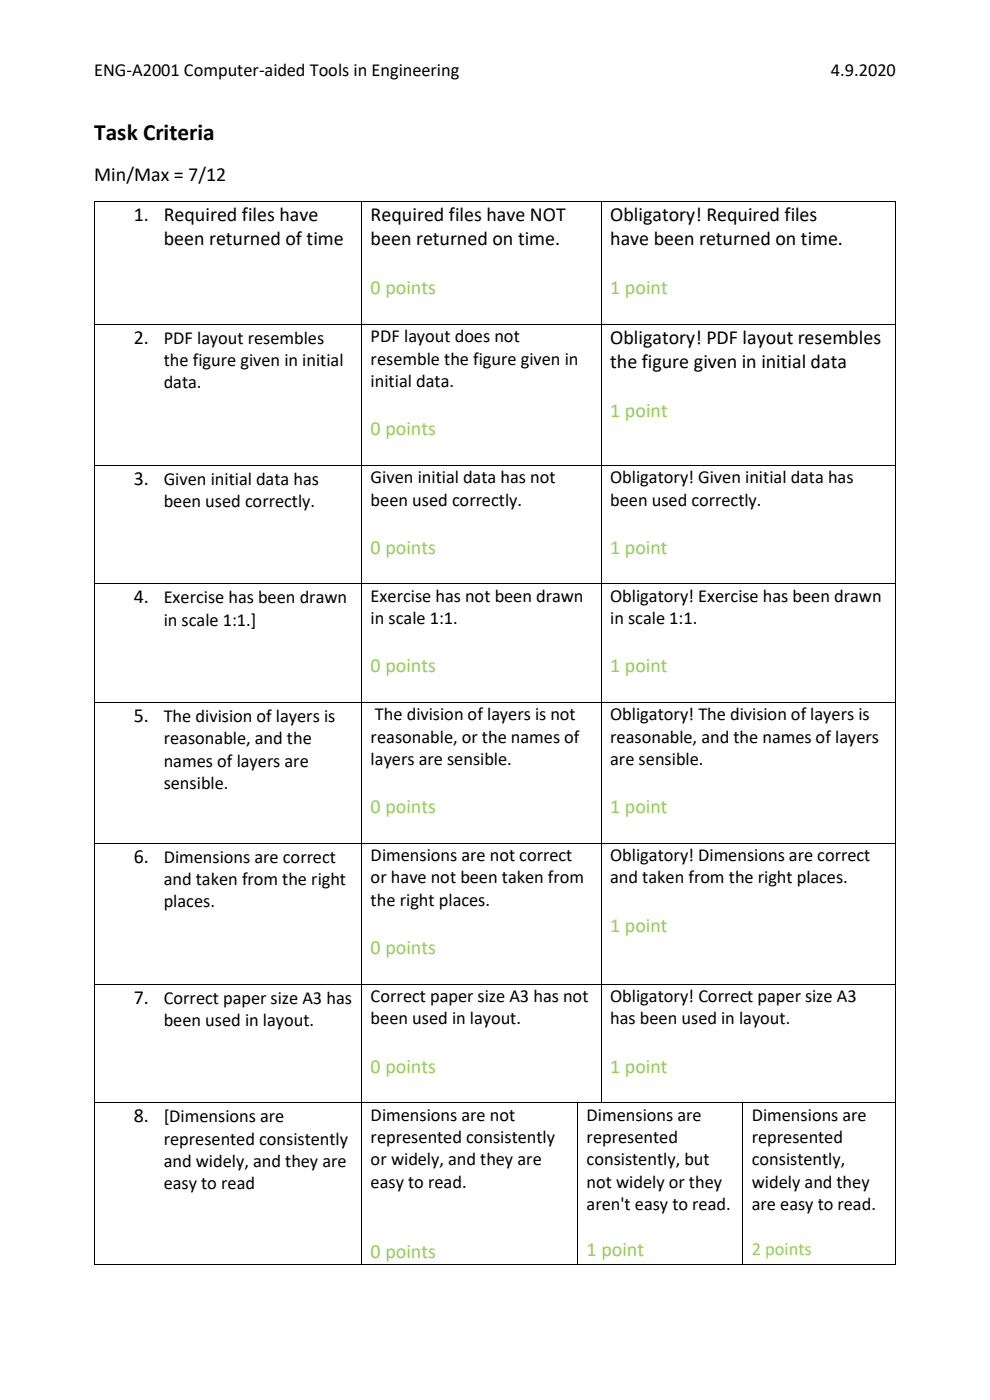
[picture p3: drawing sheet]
<svg xmlns="http://www.w3.org/2000/svg" width="210mm" height="297mm" viewBox="0 0 210 297" stroke-linecap="round" stroke-linejoin="round" font-family="sans-serif">
<defs><g id="words">
<text font-size="5" x="20" y="29.7">Task Criteria</text>
<g font-size="4.2">
<text x="20" y="38.4">Min/Max = 7/12</text>
<text x="28.4" y="46.9">1.</text>
<text x="34.7" y="46.9">Required files have</text>
<text x="78.6" y="46.9">Required files have NOT</text>
<text x="129.4" y="46.9">Obligatory! Required files</text>
<text x="34.7" y="52.1">been returned of time</text>
<text x="78.6" y="52.1">been returned on time.</text>
<text x="129.4" y="52.1">have been returned on time.</text>
<text x="28.4" y="72.9">2.</text>
<text x="129.4" y="72.9">Obligatory! PDF layout resembles</text>
<text x="129.4" y="78.1">the figure given in initial data</text>
<text x="28.4" y="102.8">3.</text>
<text x="28.4" y="128">4.</text>
<text x="28.4" y="153.1">5.</text>
<text x="28.4" y="183">6.</text>
<text x="28.4" y="212.9">7.</text>
<text x="28.4" y="238.1">8.</text>
</g>
<g font-size="4.2" fill="#92d050">
<text x="78.6" y="62.4">0 points</text>
<text x="129.4" y="62.4">1 point</text>
<text x="129.4" y="88.4">1 point</text>
<text x="78.6" y="92.3">0 points</text>
<text x="78.6" y="117.5">0 points</text>
<text x="129.4" y="117.5">1 point</text>
<text x="78.6" y="142.6">0 points</text>
<text x="129.4" y="142.6">1 point</text>
<text x="78.6" y="172.5">0 points</text>
<text x="129.4" y="172.5">1 point</text>
<text x="129.4" y="197.7">1 point</text>
<text x="78.6" y="202.4">0 points</text>
<text x="78.6" y="227.6">0 points</text>
<text x="129.4" y="227.6">1 point</text>
<text x="78.6" y="266.9">0 points</text>
<text x="124.4" y="266.5">1 point</text>
</g>
<g font-size="3.9">
<text x="20" y="16.2">ENG-A2001 Computer-aided Tools in Engineering</text>
<text x="176.3" y="16.2">4.9.2020</text>
<text x="34.7" y="72.9">PDF layout resembles</text>
<text x="34.7" y="77.7">the figure given in initial</text>
<text x="78.6" y="72.6">PDF layout does not</text>
<text x="78.6" y="77.4">resemble the figure given in</text>
<text x="34.7" y="82.4">data.</text>
<text x="78.6" y="82.1">initial data.</text>
<text x="34.7" y="102.8">Given initial data has</text>
<text x="34.7" y="107.6">been used correctly.</text>
<text x="78.6" y="102.5">Given initial data has not</text>
<text x="78.6" y="107.2">been used correctly.</text>
<text x="129.4" y="102.5">Obligatory! Given initial data has</text>
<text x="129.4" y="107.2">been used correctly.</text>
<text x="34.7" y="128">Exercise has been drawn</text>
<text x="78.6" y="127.7">Exercise has not been drawn</text>
<text x="129.4" y="127.7">Obligatory! Exercise has been drawn</text>
<text x="34.7" y="132.7">in scale 1:1.]</text>
<text x="78.6" y="132.4">in scale 1:1.</text>
<text x="129.4" y="132.4">in scale 1:1.</text>
<text x="34.7" y="153.1">The division of layers is</text>
<text x="79.5" y="152.8">The division of layers is not</text>
<text x="129.4" y="152.8">Obligatory! The division of layers is</text>
<text x="34.7" y="157.9">reasonable, and the</text>
<text x="78.6" y="157.5">reasonable, or the names of</text>
<text x="129.4" y="157.5">reasonable, and the names of layers</text>
<text x="34.7" y="162.6">names of layers are</text>
<text x="34.7" y="167.4">sensible.</text>
<text x="78.6" y="162.3">layers are sensible.</text>
<text x="129.4" y="162.3">are sensible.</text>
<text x="34.7" y="183">Dimensions are correct</text>
<text x="78.6" y="182.7">Dimensions are not correct</text>
<text x="129.4" y="182.7">Obligatory! Dimensions are correct</text>
<text x="34.7" y="187.8">and taken from the right</text>
<text x="78.6" y="187.4">or have not been taken from</text>
<text x="129.4" y="187.4">and taken from the right places.</text>
<text x="34.7" y="192.5">places.</text>
<text x="78.6" y="192.2">the right places.</text>
<text x="34.7" y="212.9">Correct paper size A3 has</text>
<text x="78.6" y="212.6">Correct paper size A3 has not</text>
<text x="129.4" y="212.6">Obligatory! Correct paper size A3</text>
<text x="34.7" y="217.7">been used in layout.</text>
<text x="78.6" y="217.3">been used in layout.</text>
<text x="129.4" y="217.3">has been used in layout.</text>
<text x="34.7" y="238.1">[Dimensions are</text>
<text x="78.6" y="237.7">Dimensions are not</text>
<text x="124.4" y="237.7">Dimensions are</text>
<text x="159.5" y="237.7">Dimensions are</text>
<text x="34.7" y="242.8">represented consistently</text>
<text x="78.6" y="242.5">represented consistently</text>
<text x="124.4" y="242.5">represented</text>
<text x="159.5" y="242.5">represented</text>
<text x="34.7" y="247.6">and widely, and they are</text>
<text x="78.6" y="247.2">or widely, and they are</text>
<text x="78.6" y="252">easy to read.</text>
<text x="124.4" y="247.2">consistently, but</text>
<text x="124.4" y="252">not widely or they</text>
<text x="159.5" y="247.2">consistently,</text>
<text x="159.5" y="252">widely and they</text>
<text x="34.7" y="252.3">easy to read</text>
<text x="124.4" y="256.7">aren't easy to read.</text>
<text x="159.5" y="256.7">are easy to read.</text>
</g>
<text font-size="3.9" fill="#92d050" x="159.5" y="266.2">2 points</text>
</g></defs>
<g fill="#000">
<path d="M20 42.7h.2v.2h-.2z" fill-rule="evenodd"/>
<path d="M20 42.7h.2v.2h-.2z" fill-rule="evenodd"/>
<path d="M76.6 42.7h.2v.2h-.2z" fill-rule="evenodd"/>
<path d="M127.4 42.7h.2v.2h-.2z" fill-rule="evenodd"/>
<path d="M189.9 42.7h.1v.2h-.1z" fill-rule="evenodd"/>
<path d="M189.9 42.7h.1v.2h-.1z" fill-rule="evenodd"/>
<path d="M20 68.8h.2v.1h-.2z" fill-rule="evenodd"/>
<path d="M76.6 68.8h.2v.1h-.2z" fill-rule="evenodd"/>
<path d="M127.4 68.8h.2v.1h-.2z" fill-rule="evenodd"/>
<path d="M189.9 68.8h.1v.1h-.1z" fill-rule="evenodd"/>
<path d="M20 98.7h.2v.1h-.2z" fill-rule="evenodd"/>
<path d="M76.6 98.7h.2v.1h-.2z" fill-rule="evenodd"/>
<path d="M127.4 98.7h.2v.1h-.2z" fill-rule="evenodd"/>
<path d="M189.9 98.7h.1v.1h-.1z" fill-rule="evenodd"/>
<path d="M20 123.8h.2v.2h-.2z" fill-rule="evenodd"/>
<path d="M76.6 123.8h.2v.2h-.2z" fill-rule="evenodd"/>
<path d="M127.4 123.8h.2v.2h-.2z" fill-rule="evenodd"/>
<path d="M189.9 123.8h.1v.2h-.1z" fill-rule="evenodd"/>
<path d="M20 148.9h.2v.2h-.2z" fill-rule="evenodd"/>
<path d="M76.6 148.9h.2v.2h-.2z" fill-rule="evenodd"/>
<path d="M127.4 148.9h.2v.2h-.2z" fill-rule="evenodd"/>
<path d="M189.9 148.9h.1v.2h-.1z" fill-rule="evenodd"/>
<path d="M20 178.8h.2v.2h-.2z" fill-rule="evenodd"/>
<path d="M76.6 178.8h.2v.2h-.2z" fill-rule="evenodd"/>
<path d="M127.4 178.8h.2v.2h-.2z" fill-rule="evenodd"/>
<path d="M189.9 178.8h.1v.2h-.1z" fill-rule="evenodd"/>
<path d="M20 208.7h.2v.2h-.2z" fill-rule="evenodd"/>
<path d="M76.6 208.7h.2v.2h-.2z" fill-rule="evenodd"/>
<path d="M127.4 208.7h.2v.2h-.2z" fill-rule="evenodd"/>
<path d="M189.9 208.7h.1v.2h-.1z" fill-rule="evenodd"/>
<path d="M20 233.9h.2v.2h-.2z" fill-rule="evenodd"/>
<path d="M76.6 233.9h.2v.2h-.2z" fill-rule="evenodd"/>
<path d="M122.5 233.9h.1v.2h-.1z" fill-rule="evenodd"/>
<path d="M127.4 233.9h.2v.2h-.2z" fill-rule="evenodd"/>
<path d="M157.5 233.9h.1v.2h-.1z" fill-rule="evenodd"/>
<path d="M189.9 233.9h.1v.2h-.1z" fill-rule="evenodd"/>
<path d="M20 268.1h.2v.2h-.2z" fill-rule="evenodd"/>
<path d="M20 268.1h.2v.2h-.2z" fill-rule="evenodd"/>
<path d="M76.6 268.1h.2v.2h-.2z" fill-rule="evenodd"/>
<path d="M122.5 268.1h.1v.2h-.1z" fill-rule="evenodd"/>
<path d="M157.5 268.1h.1v.2h-.1z" fill-rule="evenodd"/>
<path d="M189.9 268.1h.1v.2h-.1z" fill-rule="evenodd"/>
<path d="M189.9 268.1h.1v.2h-.1z" fill-rule="evenodd"/>
</g>
<g fill="none" stroke="#000" stroke-width=".21">
<path d="M20.1 42.9v25.9M20.2 42.8h56.4M76.7 42.9v25.9M76.8 42.8h50.6M127.5 42.9v25.9M127.6 42.8h62.3M189.9 42.9v25.9M20.1 68.9v29.8M20.2 68.8h56.4M76.7 68.9v29.8M76.8 68.8h50.6M127.5 68.9v29.8"/>
<path d="M127.6 68.8h62.3M189.9 68.9v29.8M20.1 98.8v25M20.2 98.7h56.4M76.7 98.8v25M76.8 98.7h50.6M127.5 98.8v25M127.6 98.7h62.3M189.9 98.8v25M20.1 124v24.9M20.2 123.9h56.4M76.7 124v24.9"/>
<path d="M76.8 123.9h50.6M127.5 124v24.9M127.6 123.9h62.3M189.9 124v24.9M20.1 149.1v29.7M20.2 149h56.4M76.7 149.1v29.7M76.8 149h50.6M127.5 149.1v29.7M127.6 149h62.3M189.9 149.1v29.7M20.1 179v29.7"/>
<path d="M20.2 178.9h56.4M76.7 179v29.7M76.8 178.9h50.6M127.5 179v29.7M127.6 178.9h62.3M189.9 179v29.7M20.1 208.9v25M20.2 208.8h56.4M76.7 208.9v25M76.8 208.8h50.6M127.5 208.9v25M127.6 208.8h62.3"/>
<path d="M189.9 208.9v25M20.1 234.1v34M20.2 234h56.4M76.7 234.1v34M76.8 234h45.7M122.5 234.1v34M122.6 234h4.8M127.6 234h29.9M157.6 234.1v34M157.6 234h32.3M189.9 234.1v34M20.2 268.2h56.4"/>
<path d="M76.8 268.2h45.7M122.6 268.2h34.9M157.6 268.2h32.3"/>
</g>
<use href="#words"/>
</svg>
